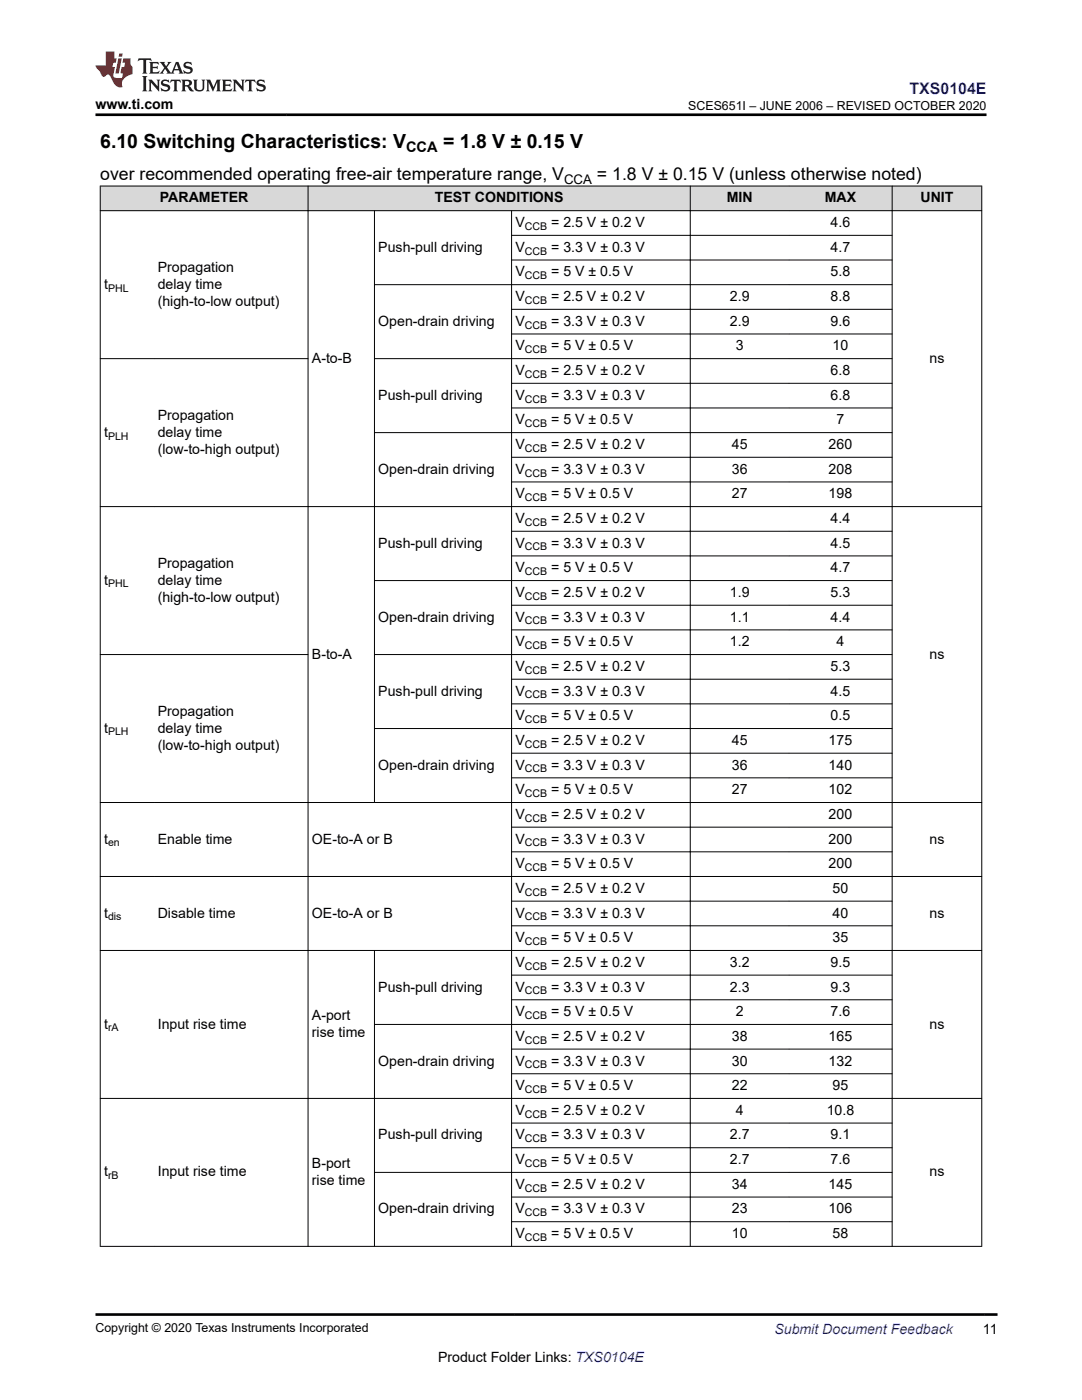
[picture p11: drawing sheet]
<svg xmlns="http://www.w3.org/2000/svg" width="216mm" height="279mm" viewBox="0 0 216 279" stroke-linecap="round" stroke-linejoin="round" font-family="sans-serif">
<defs><g id="words">
<g font-size="3.9">
<text x="20" y="29.5">6.10 Switching Characteristics: V</text>
<text x="88.4" y="29.5">= 1.8 V ± 0.15 V</text>
</g>
<g font-size="3.5">
<text x="20" y="36">over recommended operating free-air temperature range, V</text>
<text x="119.1" y="36">= 1.8 V ± 0.15 V (unless otherwise noted)</text>
</g>
<text font-size="3.2" fill="#00f" x="181.5" y="18.7">TXS0104E</text>
<text font-size="2.9" x="81" y="30.3">CCA</text>
<g font-size="2.8">
<text x="19.1" y="21.8">www.ti.com</text>
<text x="31.9" y="40.4">PARAMETER</text>
<text x="86.7" y="40.4">TEST CONDITIONS</text>
<text x="145" y="40.4">MIN</text>
<text x="164.6" y="40.4">MAX</text>
<text x="183.7" y="40.4">UNIT</text>
<text x="102.8" y="45.3">V</text>
<text x="110" y="45.3">= 2.5 V ± 0.2 V</text>
<text x="165.7" y="45.3">4.6</text>
<text x="75.5" y="50.2">Push-pull driving</text>
<text x="102.8" y="50.2">V</text>
<text x="110" y="50.2">= 3.3 V ± 0.3 V</text>
<text x="165.7" y="50.2">4.7</text>
<text x="20.8" y="57.6">t</text>
<text x="31.5" y="54.2">Propagation</text>
<text x="31.5" y="57.6">delay time</text>
<text x="102.8" y="55.2">V</text>
<text x="110" y="55.2">= 5 V ± 0.5 V</text>
<text x="165.7" y="55.2">5.8</text>
<text x="31.5" y="61">(high-to-low output)</text>
<text x="75.5" y="65">Open-drain driving</text>
<text x="102.8" y="60.1">V</text>
<text x="102.8" y="65">V</text>
<text x="110" y="60.1">= 2.5 V ± 0.2 V</text>
<text x="110" y="65">= 3.3 V ± 0.3 V</text>
<text x="145.7" y="60.1">2.9</text>
<text x="145.7" y="65">2.9</text>
<text x="165.7" y="60.1">8.8</text>
<text x="165.7" y="65">9.6</text>
<text x="102.8" y="69.9">V</text>
<text x="110" y="69.9">= 5 V ± 0.5 V</text>
<text x="146.8" y="69.9">3</text>
<text x="166.1" y="69.9">10</text>
<text x="62.2" y="72.4">A-to-B</text>
<text x="102.8" y="74.8">V</text>
<text x="110" y="74.8">= 2.5 V ± 0.2 V</text>
<text x="165.7" y="74.8">6.8</text>
<text x="185.5" y="72.4">ns</text>
<text x="31.5" y="83.8">Propagation</text>
<text x="75.5" y="79.8">Push-pull driving</text>
<text x="102.8" y="79.8">V</text>
<text x="110" y="79.8">= 3.3 V ± 0.3 V</text>
<text x="165.7" y="79.8">6.8</text>
<text x="20.8" y="87.2">t</text>
<text x="31.5" y="87.2">delay time</text>
<text x="102.8" y="84.7">V</text>
<text x="102.8" y="89.6">V</text>
<text x="110" y="84.7">= 5 V ± 0.5 V</text>
<text x="110" y="89.6">= 2.5 V ± 0.2 V</text>
<text x="146.1" y="89.6">45</text>
<text x="165.3" y="89.6">260</text>
<text x="166.9" y="84.7">7</text>
<text x="31.5" y="90.5">(low-to-high output)</text>
<text x="75.5" y="94.5">Open-drain driving</text>
<text x="102.8" y="94.5">V</text>
<text x="110" y="94.5">= 3.3 V ± 0.3 V</text>
<text x="146.1" y="94.5">36</text>
<text x="165.3" y="94.5">208</text>
<text x="102.8" y="99.5">V</text>
<text x="110" y="99.5">= 5 V ± 0.5 V</text>
<text x="146.1" y="99.5">27</text>
<text x="165.3" y="99.5">198</text>
<text x="102.8" y="104.4">V</text>
<text x="110" y="104.4">= 2.5 V ± 0.2 V</text>
<text x="165.7" y="104.4">4.4</text>
<text x="31.5" y="113.3">Propagation</text>
<text x="75.5" y="109.3">Push-pull driving</text>
<text x="102.8" y="109.3">V</text>
<text x="110" y="109.3">= 3.3 V ± 0.3 V</text>
<text x="165.7" y="109.3">4.5</text>
<text x="20.8" y="116.7">t</text>
<text x="31.5" y="116.7">delay time</text>
<text x="102.8" y="114.2">V</text>
<text x="102.8" y="119.1">V</text>
<text x="110" y="114.2">= 5 V ± 0.5 V</text>
<text x="110" y="119.1">= 2.5 V ± 0.2 V</text>
<text x="145.7" y="119.1">1.9</text>
<text x="165.7" y="114.2">4.7</text>
<text x="165.7" y="119.1">5.3</text>
<text x="31.5" y="120.1">(high-to-low output)</text>
<text x="75.5" y="124.1">Open-drain driving</text>
<text x="102.8" y="124.1">V</text>
<text x="110" y="124.1">= 3.3 V ± 0.3 V</text>
<text x="145.7" y="124.1">1.1</text>
<text x="165.7" y="124.1">4.4</text>
<text x="62.2" y="131.4">B-to-A</text>
<text x="102.8" y="129">V</text>
<text x="110" y="129">= 5 V ± 0.5 V</text>
<text x="145.7" y="129">1.2</text>
<text x="166.9" y="129">4</text>
<text x="185.5" y="131.4">ns</text>
<text x="102.8" y="133.9">V</text>
<text x="110" y="133.9">= 2.5 V ± 0.2 V</text>
<text x="165.7" y="133.9">5.3</text>
<text x="31.5" y="142.8">Propagation</text>
<text x="75.5" y="138.8">Push-pull driving</text>
<text x="102.8" y="138.8">V</text>
<text x="102.8" y="143.7">V</text>
<text x="110" y="138.8">= 3.3 V ± 0.3 V</text>
<text x="110" y="143.7">= 5 V ± 0.5 V</text>
<text x="165.7" y="138.8">4.5</text>
<text x="165.7" y="143.7">0.5</text>
<text x="20.8" y="146.2">t</text>
<text x="31.5" y="146.2">delay time</text>
<text x="31.5" y="149.6">(low-to-high output)</text>
<text x="102.8" y="148.7">V</text>
<text x="110" y="148.7">= 2.5 V ± 0.2 V</text>
<text x="146.1" y="148.7">45</text>
<text x="165.3" y="148.7">175</text>
<text x="75.5" y="153.6">Open-drain driving</text>
<text x="102.8" y="153.6">V</text>
<text x="110" y="153.6">= 3.3 V ± 0.3 V</text>
<text x="146.1" y="153.6">36</text>
<text x="165.3" y="153.6">140</text>
<text x="102.8" y="158.5">V</text>
<text x="110" y="158.5">= 5 V ± 0.5 V</text>
<text x="146.1" y="158.5">27</text>
<text x="165.3" y="158.5">102</text>
<text x="102.8" y="163.4">V</text>
<text x="110" y="163.4">= 2.5 V ± 0.2 V</text>
<text x="165.3" y="163.4">200</text>
<text x="20.8" y="168.4">t</text>
<text x="31.5" y="168.4">Enable time</text>
<text x="62.2" y="168.4">OE-to-A or B</text>
<text x="102.8" y="168.4">V</text>
<text x="102.8" y="173.3">V</text>
<text x="110" y="168.4">= 3.3 V ± 0.3 V</text>
<text x="110" y="173.3">= 5 V ± 0.5 V</text>
<text x="165.3" y="168.4">200</text>
<text x="165.3" y="173.3">200</text>
<text x="185.5" y="168.4">ns</text>
<text x="102.8" y="178.2">V</text>
<text x="110" y="178.2">= 2.5 V ± 0.2 V</text>
<text x="166.1" y="178.2">50</text>
<text x="20.8" y="183.1">t</text>
<text x="31.5" y="183.1">Disable time</text>
<text x="62.2" y="183.1">OE-to-A or B</text>
<text x="102.8" y="183.1">V</text>
<text x="110" y="183.1">= 3.3 V ± 0.3 V</text>
<text x="166.1" y="183.1">40</text>
<text x="185.5" y="183.1">ns</text>
<text x="102.8" y="188">V</text>
<text x="110" y="188">= 5 V ± 0.5 V</text>
<text x="166.1" y="188">35</text>
<text x="75.5" y="197.9">Push-pull driving</text>
<text x="102.8" y="193">V</text>
<text x="102.8" y="197.9">V</text>
<text x="110" y="193">= 2.5 V ± 0.2 V</text>
<text x="110" y="197.9">= 3.3 V ± 0.3 V</text>
<text x="145.7" y="193">3.2</text>
<text x="145.7" y="197.9">2.3</text>
<text x="165.7" y="193">9.5</text>
<text x="165.7" y="197.9">9.3</text>
<text x="62.2" y="203.6">A-port</text>
<text x="102.8" y="202.8">V</text>
<text x="110" y="202.8">= 5 V ± 0.5 V</text>
<text x="146.8" y="202.8">2</text>
<text x="165.7" y="202.8">7.6</text>
<text x="20.8" y="205.3">t</text>
<text x="31.5" y="205.3">Input rise time</text>
<text x="62.2" y="207">rise time</text>
<text x="102.8" y="207.7">V</text>
<text x="110" y="207.7">= 2.5 V ± 0.2 V</text>
<text x="146.1" y="207.7">38</text>
<text x="165.3" y="207.7">165</text>
<text x="185.5" y="205.3">ns</text>
<text x="75.5" y="212.6">Open-drain driving</text>
<text x="102.8" y="212.6">V</text>
<text x="110" y="212.6">= 3.3 V ± 0.3 V</text>
<text x="146.1" y="212.6">30</text>
<text x="165.3" y="212.6">132</text>
<text x="102.8" y="217.6">V</text>
<text x="110" y="217.6">= 5 V ± 0.5 V</text>
<text x="146.1" y="217.6">22</text>
<text x="166.1" y="217.6">95</text>
<text x="75.5" y="227.4">Push-pull driving</text>
<text x="102.8" y="222.5">V</text>
<text x="102.8" y="227.4">V</text>
<text x="110" y="222.5">= 2.5 V ± 0.2 V</text>
<text x="110" y="227.4">= 3.3 V ± 0.3 V</text>
<text x="145.7" y="227.4">2.7</text>
<text x="146.8" y="222.5">4</text>
<text x="165" y="222.5">10.8</text>
<text x="165.7" y="227.4">9.1</text>
<text x="62.2" y="233.1">B-port</text>
<text x="102.8" y="232.3">V</text>
<text x="110" y="232.3">= 5 V ± 0.5 V</text>
<text x="145.7" y="232.3">2.7</text>
<text x="165.7" y="232.3">7.6</text>
<text x="20.8" y="234.8">t</text>
<text x="31.5" y="234.8">Input rise time</text>
<text x="62.2" y="236.5">rise time</text>
<text x="102.8" y="237.3">V</text>
<text x="110" y="237.3">= 2.5 V ± 0.2 V</text>
<text x="146.1" y="237.3">34</text>
<text x="165.3" y="237.3">145</text>
<text x="185.5" y="234.8">ns</text>
<text x="75.5" y="242.2">Open-drain driving</text>
<text x="102.8" y="242.2">V</text>
<text x="110" y="242.2">= 3.3 V ± 0.3 V</text>
<text x="146.1" y="242.2">23</text>
<text x="165.3" y="242.2">106</text>
<text x="102.8" y="247.1">V</text>
<text x="110" y="247.1">= 5 V ± 0.5 V</text>
<text x="146.1" y="247.1">10</text>
<text x="166.1" y="247.1">58</text>
<text x="196.1" y="266.1">11</text>
<text x="87.4" y="271.7">Product Folder Links: TXS0104E</text>
</g>
<text font-size="2.8" fill="#00f" x="154.5" y="266.2">Submit Document Feedback</text>
<text font-size="2.6" x="112.6" y="36.7">CCA</text>
<g font-size="2.5">
<text x="137.3" y="21.9">SCES651I – JUNE 2006 – REVISED OCTOBER 2020</text>
<text x="19.1" y="265.9">Copyright © 2020 Texas Instruments Incorporated</text>
</g>
<g font-size="2.1">
<text x="104.7" y="45.9">CCB</text>
<text x="104.7" y="50.8">CCB</text>
<text x="21.6" y="58.2">PHL</text>
<text x="104.7" y="55.7">CCB</text>
<text x="104.7" y="60.6">CCB</text>
<text x="104.7" y="65.6">CCB</text>
<text x="104.7" y="70.5">CCB</text>
<text x="104.7" y="75.4">CCB</text>
<text x="104.7" y="80.3">CCB</text>
<text x="21.6" y="87.7">PLH</text>
<text x="104.7" y="85.3">CCB</text>
<text x="104.7" y="90.2">CCB</text>
<text x="104.7" y="95.1">CCB</text>
<text x="104.7" y="100">CCB</text>
<text x="104.7" y="104.9">CCB</text>
<text x="104.7" y="109.9">CCB</text>
<text x="21.6" y="117.2">PHL</text>
<text x="104.7" y="114.8">CCB</text>
<text x="104.7" y="119.7">CCB</text>
<text x="104.7" y="124.6">CCB</text>
<text x="104.7" y="129.5">CCB</text>
<text x="104.7" y="134.5">CCB</text>
<text x="104.7" y="139.4">CCB</text>
<text x="21.6" y="146.8">PLH</text>
<text x="104.7" y="144.3">CCB</text>
<text x="104.7" y="149.2">CCB</text>
<text x="104.7" y="154.2">CCB</text>
<text x="104.7" y="159.1">CCB</text>
<text x="104.7" y="164">CCB</text>
<text x="21.6" y="168.9">en</text>
<text x="104.7" y="168.9">CCB</text>
<text x="104.7" y="173.8">CCB</text>
<text x="104.7" y="178.8">CCB</text>
<text x="21.6" y="183.7">dis</text>
<text x="104.7" y="183.7">CCB</text>
<text x="104.7" y="188.6">CCB</text>
<text x="104.7" y="193.5">CCB</text>
<text x="104.7" y="198.4">CCB</text>
<text x="104.7" y="203.4">CCB</text>
<text x="21.6" y="205.8">rA</text>
<text x="104.7" y="208.3">CCB</text>
<text x="104.7" y="213.2">CCB</text>
<text x="104.7" y="218.1">CCB</text>
<text x="104.7" y="223.1">CCB</text>
<text x="104.7" y="228">CCB</text>
<text x="104.7" y="232.9">CCB</text>
<text x="21.6" y="235.4">rB</text>
<text x="104.7" y="237.8">CCB</text>
<text x="104.7" y="242.7">CCB</text>
<text x="104.7" y="247.7">CCB</text>
</g>
</g></defs>
<g fill="#d8d8d8">
<path d="M20 37.1h175.9v4.9h-175.9z" fill-rule="evenodd"/>
<path d="M20.1 37.2h41.3v4.8h-41.3z" fill-rule="evenodd"/>
<path d="M61.5 37.2h76.2v4.8h-76.2z" fill-rule="evenodd"/>
<path d="M137.8 37.2h19.6v4.8h-19.6z" fill-rule="evenodd"/>
<path d="M157.4 37.2h20.6v4.8h-20.6z" fill-rule="evenodd"/>
<path d="M178.1 37.2h17.7v4.8h-17.7z" fill-rule="evenodd"/>
</g>
<g fill="none" stroke="#000" stroke-width=".2">
<path d="M19.9 37.1h176.1M20 37.1v211.7M61.5 37.1v211.7M137.7 37.1v211.7M178 37.1v211.7M195.9 37.1v211.7M19.9 42h176.1M74.7 56.8h103.4M74.7 42v118.2M102 47h76.1M102 51.9h76.1M102.1 42v206.8"/>
<path d="M19.9 71.6h41.6M102 61.7h76.1M102 66.7h76.1M102 76.5h76.1M178.1 71.6h-103.4M102 81.4h76.1M102 91.3h76.1M102 96.2h76.1M178.1 86.3h-103.4M74.7 115.9h103.4M102 106h76.1M102 110.9h76.1"/>
<path d="M196 101.1h-176.1M19.9 130.6h41.6M74.7 130.6h103.4M102 120.8h76.1M102 125.7h76.1M102 135.6h76.1M102 140.5h76.1M102 150.3h76.1M102 155.2h76.1M178.1 145.4h-103.4M19.9 174.9h176.1M102 165.1h76.1"/>
<path d="M102 170h76.1M102 179.8h76.1M196 160.2h-176.1M19.9 189.7h176.1M74.7 189.6v59.2M102 184.8h76.1M102 194.6h76.1M102 199.5h76.1M19.9 219.2h176.1M102 209.4h76.1M102 214.3h76.1M178.1 204.4h-103.4"/>
<path d="M102 224.1h76.1M102 229.1h76.1M102 238.9h76.1M178.1 234h-103.4M19.9 248.7h176.1M102 243.8h76.1"/>
</g>
<path d="M27.7 11.6l-.2 .6 .5-.2h.6v.1v2.2l-.2 .4h1l-.2-.4v-2.2v-.1h.5l.5 .2-.1-.6zM29.8 12.4l.2 .3v1.6l-.2 .4h1.9l.1-.6a1.08 1.08 0 0 1-1.3 .2v-.7h.6l.4 .2v-.7l-.4 .2h-.6v-.5l.2-.2a1 1 0 0 1 1 .3l-.1-.5zM31.8 12.4l1 1.1-1 1.2h.9l-.2-.2 .4-.8 .5 .8-.2 .2h1.6l-.2-.2 .1-.5h1l.1 .5-.1 .2h.9l-.2-.4-.8-1.9h-.5l-1 2.1-.8-1.1 .9-1h-.8l.2 .2-.5 .6-.3-.6 .1-.2zM35.2 12.8l.4 1h-.8zM36.8 12.5a.65 .65 0 0 0-.2 .7 .65 .65 0 0 0 .6 .5l.7 .1 .1 .3a.79 .79 0 0 1-.7 .4 .79 .79 0 0 1-.7-.5l.1 .7 .2-.1a.93 .93 0 0 0 1.1 0 .93 .93 0 0 0 .4-.9 1.46 1.46 0 0 0-1.2-.6l-.1-.3a1.09 1.09 0 0 1 1.2 .2l-.2-.6-.1 .1-.6-.2zM28.4 15.2l.2 .4v2.2l-.2 .4h1l-.2-.4v-2.2l.2-.4zM29.6 15.9l.2 .4v1.5l-.2 .4h.8l-.3-.4v-1.3l1.7 1.8v-2l.2-.4h-.8l.2 .2 .1 1.1-1.2-1.3zM32.3 16a.65 .65 0 0 0-.2 .8 .65 .65 0 0 0 .7 .4l.6 .2 .1 .2a.79 .79 0 0 1-.7 .4 .79 .79 0 0 1-.7-.5l.1 .7 .2-.1a.93 .93 0 0 0 1.1 .1 .93 .93 0 0 0 .4-1 1.46 1.46 0 0 0-1.2-.5l-.1-.4a1.09 1.09 0 0 1 1.2 .2l-.2-.6-.1 .1-.6-.1zM34.1 15.9l-.1 .6a.63 .63 0 0 1 .7-.3l.1 1.6-.3 .4h1l-.2-.4v-1.6a.66 .66 0 0 1 .8 .3l-.1-.6zM36.2 15.9l.2 .4v1.5l-.2 .4h.9l-.2-.2v-.7h.5l.1 .2a.79 .79 0 0 0 1.2 .6l-1-.9a.61 .61 0 0 0 .6-.6 .61 .61 0 0 0-.5-.7zM36.9 16.2h.2a.47 .47 0 0 1 .5 .1 .47 .47 0 0 1 .1 .5l-.2 .1-.6 .1zM38.5 15.9l.2 .2a2.27 2.27 0 0 0 .4 2 1.04 1.04 0 0 0 1.7-.7v-1.3l.2-.2h-.8l.2 .4v1.1a.6 .6 0 0 1-.6 .6 .6 .6 0 0 1-.6-.6v-1.1l.3-.4zM41.1 15.9l.2 .4v1.5l-.2 .4h.7l-.2-.4v-1.4l.9 1.9 .8-1.9v1.4l-.2 .4h1l-.3-.4v-1.5l.3-.4h-.8l-.7 1.5-.7-1.5zM44.3 15.9l.2 .4v1.5l-.2 .4h1.9l.1-.6a1.09 1.09 0 0 1-1.3 .2v-.7h.6l.4 .2v-.6l-.4 .2h-.6v-.6l.2-.1a1.01 1.01 0 0 1 1 .3l-.1-.6zM46.4 15.9l.3 .4v1.5l-.3 .4h.8l-.2-.4v-1.3l1.6 1.8v-2l.2-.4h-.7l.2 .2v1.1l-1.2-1.3zM49 15.9l-.1 .6a.63 .63 0 0 1 .8-.3v1.6l-.3 .4h1l-.2-.4v-1.6a.66 .66 0 0 1 .8 .3l-.1-.6zM51.4 16a.65 .65 0 0 0-.2 .8 .65 .65 0 0 0 .6 .4l.6 .2 .2 .2a.79 .79 0 0 1-.8 .4 .79 .79 0 0 1-.6-.5l.1 .7 .2-.1a.93 .93 0 0 0 1 .1 .93 .93 0 0 0 .5-1 1.46 1.46 0 0 0-1.3-.5l-.1-.4a1.09 1.09 0 0 1 1.3 .2l-.2-.6-.2 .1-.5-.1z" fill="#231f20"/>
<path d="M21.1 10.3v2.7h-2v.4l.9 1a.95 .95 0 0 0 .9 .9 .59 .59 0 0 1 .6-.4 .59 .59 0 0 1 .5 .3l.4 .8a1.59 1.59 0 0 0 2.1 1.4 1.61 1.61 0 0 1 1-2.3l1-.3-.1-1.5a1.59 1.59 0 0 1-.4-1.7h-1.4l-.2 .9h.5l-.1 .9h-.5l-.2 .9v.3l.4 .1-.2 .9h-.6a.73 .73 0 0 1-1.1-.7l.3-1.5h-.5l.2-.9h.5l.2-.9h-.5v-1.3zM23.6 11.6l-.6 3.1h.7l.6-3.1zM23.8 10.7l-.1 .6h.7l.1-.6z" fill="#ed1c24"/>
<path d="M19.1 22.9h177.8M19 262.3h180" fill="none" stroke="#000" stroke-width=".53"/>
<use href="#words"/>
</svg>
